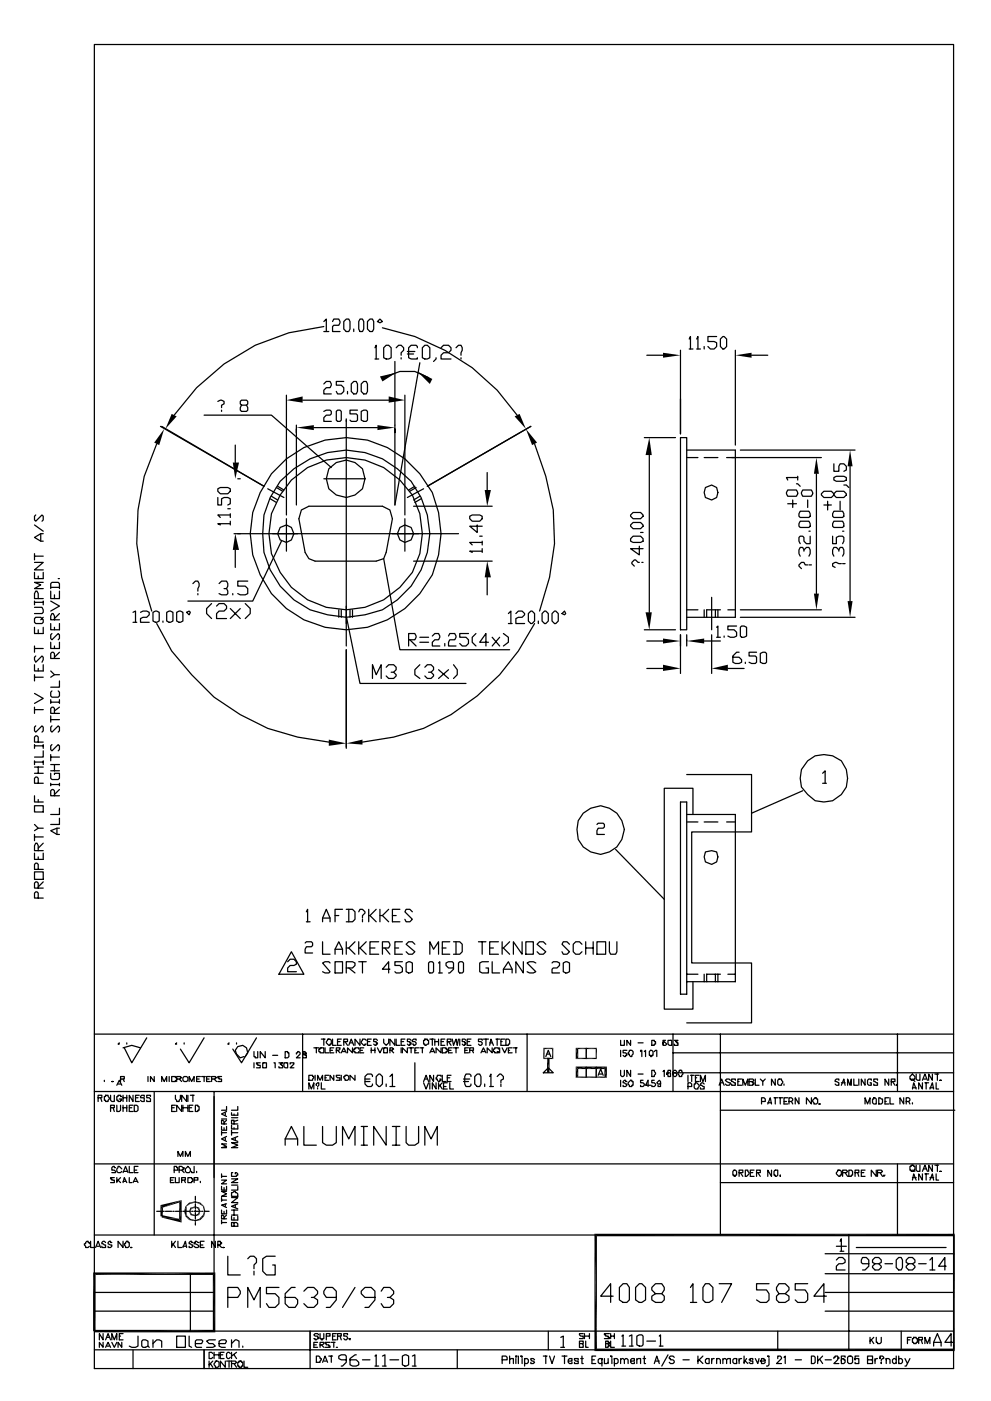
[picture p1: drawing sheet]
<svg xmlns="http://www.w3.org/2000/svg" width="210mm" height="297mm" viewBox="0 0 210 297" stroke-linecap="round" stroke-linejoin="round" font-family="sans-serif">
<g fill="none" stroke="#000" stroke-width=".26">
<path d="M20 9.4h182.3v280.8h-182.3zM68.7 69.2l-7.4 1.4-7.1 2.6-6.7 4-5.8 5-4.7 5.8M68.7 68.2l.5-.6v2.7M68.7 70.3h1.1M70.6 68.2l.2-.6h1.1l.2 .8-.2 .6h-1.1l-.2 .2v1.1h1.5M72.9 68.2l.6-.6h.5l.3 .6v1.6l-.3 .5h-.5l-.6-.5zM75.1 69.8v.5M76.4 67.6h.5l.3 .6v1.6l-.3 .5h-.5l-.3-.5v-1.6zM78 68.2l.5-.6h.5l.3 .6v1.6l-.3 .5h-.5l-.5-.5zM79.6 73.7l.2-.5v2.9M79.6 76.1h.7M80.1 68.2l.5-.6 .5 .6-.5 .2z"/>
<path d="M81.1 69.5a45.3 45.3 0 0 1 28.6 18.5M81.4 73.7l.5-.5h.6l.5 .5v2.1l-.5 .3h-.6l-.5-.3zM81.9 79.8l2.9-1h3.2l2.9 1.3M83.8 76.6v30.5l5.3-30.2M84 73.7l.6-.5h.5l.5 .5v.6l-.5 .5v.5M85.1 75.8v.3M86.4 75.1h1.4M86.4 74.5h1.6M88.5 73.7v-.2l-.2-.3h-1.1l-.5 .5v2.1l.5 .3h1.3v-.3M89.6 73.7l.5-.5h.6l.5 .5v2.1l-.5 .3h-.6l-.5-.3zM92.5 75.8v.3l-.5 .5M93.6 73.7l.5-.5h1.1l.5 .5v.6l-.5 .5h-1.1l-.5 .5v.8h2.1"/>
<path d="M96.7 73.7l.6-.5h.5l.3 .5-.3 1.6M97.8 75.8v.3M137.2 75.3h3.5M144.4 74.3v17.7M146.2 71.9l.3-.6v2.7M146.2 74h.8M147.8 71.9l.3-.6v2.7M147.8 74h.8M149.4 73.5v.5M152 71.3h-1.8v1.1h1.3l.5 .3v.8l-.5 .5h-.8l-.5-.5M152.8 71.9l.6-.6h.2l.6 .6v1.6l-.6 .5h-.2l-.6-.5zM156 74.3v20.1"/>
<path d="M159.5 75.3h3.4M33.2 94.1a44.4 44.4 0 0 0-1 35.5M34 90.4l22 12.7-21.7-12.7M43.3 88h14.3l12.7 11.1M46.2 85.1l.5-.3 .8 .3v.5l-.5 .3v.5M47 87v.2M49.9 94.4v3.7M51.2 85.9l-.2-.3v-.5l.2-.3h1.1l.3 .3v.5l-.3 .3h-1.1l-.2 .5v.6l.2 .2h1.1l.3-.2v-.6l-.3-.5M60.8 83.8v25.4M62.9 90.1v17M64.2 84.8h18.3M66.6 90.7h13.5"/>
<path d="M68.7 87.2l.5-.2h.8l.3 .2v.6l-.3 .2h-.8l-.5 .5v.8h1.6M68.7 81.4l.5-.5h.8l.3 .8-.3 .5h-.8l-.5 .5v.8h1.6M69.8 99.4a4.4 4.4 0 0 1 7.1 0 4 4 0 0 1-3.4 6.1l-2.2-.5-1.5-1.4-.6-2.1zM71.3 87.2l.3-.2h.5l.3 .2v1.9l-.3 .2h-.5l-.3-.2zM72.9 80.9h-1.6v.8h1.1l.5 .5v.8l-.5 .5h-.8l-.3-.5M73.5 88.8v48.2M73.5 89.1v.2M73.7 83v.5M74.5 81.4l.6-.5h.5l.2 .5v1.6l-.2 .5h-.5l-.6-.5zM75.8 87h-1.5v.8h1.3l.2 .2v1.1l-.2 .2h-1.1l-.2-.2M76.6 87.2l.6-.2h.5l.3 .2v1.9l-.3 .2h-.5l-.6-.2zM76.6 81.4l.6-.5h.5l.3 .5v1.6l-.3 .5h-.5l-.6-.5z"/>
<path d="M85.9 83.8v25.4M112.6 90.4l-21.9 12.7M113.4 94.1l2.4 6.9 1.6 7.1 .3 7.2-1.1 7.1-2.1 7.2M136.7 92.8h6.6M137.8 96.5v33.3M144.4 92.8h1.3v40.7h-1.3zM145.7 95.4h10.3v35.5h-10.3M145.7 97h2.4M149.4 97h2.9M154.2 97h20.1M157.1 95.4h24.3M176.9 98.3v1.6h1.1v-1l.2-.6h.8l.6 .6v.8l-.6 .2"/>
<path d="M180.4 98.9v28.5M7.3 119.2h1.9l-1.9 1.6h1.9M7.3 117.4v1.3M7.3 117.9h1.9M7.3 111.3l1.9 1.3M7.6 109.2l-.3 .2v.8l.3 .3 1.3-1.3 .3 .2v.8l-.3 .3M8.6 113.2v1.5M9.2 113.2h-.6l-1.3 .7 1.3 .8h.6M46.2 105.5v1.6h.8v-1.4l.5-.2h.8l.6 .2v1.1l-.6 .3M46.2 103.6l.5-.2h1.6l.6 .2v.6l-.6 .5h-1.6l-.5-.5zM48.3 107.9h.6M48.9 111h-2.7l.5 .3"/>
<path d="M48.9 109.2h-2.7l.5 .5M48.9 108.9v.8M48.9 110.5v.8M49.7 113.2h47.6M49.9 116.6v3.7M50.4 113.2h.6M50.4 101.5h.6M56.8 103.6l3.4 1.9M57.3 105.7l1.3 .8M57.6 100.5a20.2 20.2 0 0 1 24.6-5.6 20.2 20.2 0 0 1 10.8 22.8l-1.3 4.2a20.4 20.4 0 0 1-27.2 9.5 20.8 20.8 0 0 1-10.9-22.7l1.6-4.3zM57.6 105.2l1.3 .8M57.9 113.2h5.2"/>
<path d="M58.6 103.4l1.4 .8M58.9 103.1l1.3 .8M59.4 102a19.6 19.6 0 0 1 14.1-6.6l3.9 .6 3.7 1.3 3.2 2.1 2.9 2.6a18 18 0 0 1-6.1 27.3l-3.7 1.1-3.9 .5-4-.5a17 17 0 0 1-13.8-17.2l.3-4 1.3-3.7zM59.4 111.8l1.4-.5 1 .5 .6 1.4-.6 1.3-1 .5-1.4-.5-.5-1.3zM59.7 114.7l-6.1 12.7h-13.7M60.8 110v6.9M61.8 101.8a16.5 16.5 0 0 1 25.7 3.2 16.2 16.2 0 0 1-10.1 23.8 16.1 16.1 0 0 1-18-7.4 15.3 15.3 0 0 1 0-16.4zM63.9 108.1l1.6-.8h15.6l1.6 .8 .6 1.9-1.4 7.1-.5 1.3-1.6 .6h-12.9l-1.4-.6-.8-1.3-1.3-7.1zM68.7 101.5h8.7M81.4 118.4l3.4 19.4h23.3M83.3 113.2h5.5M84.8 111.8l1.1-.5 1.3 .5 .6 1.4-.6 1.3-1.3 .5-1.1-.5-.5-1.3z"/>
<path d="M85.9 110v6.9M87.8 107.3h16.6M87.8 119h16.6M88 103.1l-1.3 .8M88.3 103.4l-1.3 .8M89.1 105.2l-1.3 .8M89.3 105.7l-1.3 .8M89.9 103.6l-3.5 1.9M99.7 109.4l.5-.2h1.6l.5 .2v.6l-.5 .5h-1.6l-.5-.5zM101.2 111.3v1.6l-1.5-1.3h2.6M101.8 113.7h.5M102.3 116.9h-2.6l.5 .2"/>
<path d="M102.3 115h-2.6l.5 .5M102.3 114.7v.8M102.3 116.3v.8M103.4 100.2v3.7M133.8 114.2l.5-.5h1.6l.5 .5v.5l-.5 .3h-1.6l-.5-.3zM133.8 111.3l.5-.5h1.6l.5 .5v.3l-.5 .5h-1.6l-.5-.5zM133.8 109.2l.5-.5h1.6l.5 .5v.2l-.5 .6h-1.6l-.5-.6zM135.6 115.8v1.9l-1.8-1.4h2.6M135.6 119.2h-.2l-.6-.5h-.2l-.5 .5v.3l.5 .5M135.9 112.9h.5M136.2 119.2h.2M149.7 103.4l1.3-.6 1 .6 .3 1-.3 1.1-1 .5-1.3-.5-.3-1.1z"/>
<path d="M167.1 103.9h1.9l.2 .5-.2 .8h-1.9l-.2-.5zM167.1 106.8h1.9M168.2 106v1.6M169 102.6h.2l.6 .5M169.2 101.2h-2.3l.2 .6M169.2 101v.8M169.8 110.5h1.8l.3 .5v.6l-.3 .2h-1.8l-.3-.2v-.6zM169.8 108.4h1.8l.3 .5v.5l-.3 .3h-1.8l-.3-.3v-.5zM170.3 103.9h1.9l.2 .5-.2 .8h-1.9l-.3-.5zM170.6 116.9l-.3-.8h-.5l-.3 .5v.8l.3 .5M170.6 116.6l.5-.5h.5l.3 .5v.8l-.3 .5M171.4 119.8h-.6l-.2-.6h-.6l-.5 .6v.2l.5 .6"/>
<path d="M171.4 106v1.6M171.6 112.6h.3M171.6 119.8h.6M171.9 113.7v1.6h-.8l-.5-.6v-.8l-.3-.2h-.5l-.3 .2v.8l.3 .6M173.2 100.5v25.4M174.3 104.7l.5-.5h1.6l.5 .5v.3l-.5 .5h-1.6l-.5-.5zM174.8 107.1h1.6M175.6 106.3v1.8M176.7 113.7v1.6h.7v-1.4l.6-.2h.8l.2 .2v.8l-.2 .6M176.9 110.5h1.9l.2 .5v.6l-.2 .2h-1.9l-.2-.2v-.6zM176.9 108.4h1.9l.2 .5v.5l-.2 .3h-1.9l-.2-.3v-.5zM176.9 104.7l.5-.5h1.6l.6 .5v.3l-.6 .5h-1.6l-.5-.5z"/>
<path d="M176.9 101.2l.5-.2h1.6l.6 .2v.6l-.6 .2h-1.6l-.5-.2zM178 116.9v-.3l-.6-.5h-.5l-.2 .5v.8l.2 .5M178 116.6l.2-.5h.6l.2 .5v.8l-.2 .5M178.2 106.3v1.8M178.5 119.5h-.5l-.6-.3-.7 .3v.5l.5 .3M178.8 112.6h.2M178.8 119.5h.5M179 102.8h.6l.5 .6M7.3 133v1.3h1.9v-1.3M7.3 128.8h1.6l.3 .5v.5l-.3 .3h-1.6M7.3 121.4v1.3h1.9v-1.3M7.3 127.4v.8"/>
<path d="M7.3 137v1.3M7.3 137.5h1.9M7.3 127.7h1.9M7.6 139.1l-.3 .2v.6l.3 .5 1.3-1.3 .3 .2v.6l-.3 .5M8.1 126.9v-1l-.3-.6h-.2l-.3 .6v1h1.9M8.1 122.1v.6M8.1 133.5v.8M9.2 130.9l-.3 .2-.3-.2h-1l-.3 .2v.8l.3 .3h1.3l.3-.3v-.5l-.3-.3-.3 .3M9.2 123.5h-1.9l1.3 .5-1.3 .8h1.9M9.2 127.4v.8M10.8 136.2v1.3h1.8v-1.3M10.8 132.2v1.3h1.8v-1.3"/>
<path d="M10.8 127.4l1.8 1.1-1.8 1.1M10.8 125.3v1.6h1.8v-1.6M10.8 124.8v-1.1l.2-.2h1.3l.3 .2v1.1M10.8 124.5h1.8M11 134.3l-.2 .3v.8l.2 .2 1.3-1.3 .3 .3v.8l-.3 .2M11.6 139.6v-1l-.3-.3h-.3l-.2 .3v1h1.8M11.6 131.4v-.8l-.3-.5h-.3l-.2 .5v.8h1.8M11.6 126.1v.8M11.6 133v.5M11.6 137v.5M12.3 122.7h.3M12.6 138.3l-1 1"/>
<path d="M12.6 130.1l-1 1M28.2 129.8l.6-.2v2.3M28.2 131.9h.8M29.8 129.8l.5-.2h.8l.6 .2v.6l-.6 .5h-.8l-.5 .2v.8h1.9M32.5 129.8l.5-.2 .8 .2v1.9l-.6 .2-.7-.2zM33.2 132.2l3.2 5.8 4.3 5.1 4.7 4.7a43.4 43.4 0 0 0 24.4 9.5M34.6 131.7v.2M35.4 129.8l.5-.2 .8 .2v1.9l-.5 .2-.8-.2zM37.5 129.8l.5-.2 .8 .2v1.9l-.5 .2-.8-.2zM39.6 129.8l.5-.2 .3 .2-.3 .6zM40.9 123.7l.6-.5h.5l.2 .5-.2 1.6M42 125.9v.2"/>
<path d="M44.9 128l-1.1 1v1.1l1.1 1M45.9 128.5l.6-.5h1l.6 .5v.5l-.6 .6h-1l-.6 .5v1h2.2M46.5 123.7l.5-.5h1.1l.2 .5v.6l-.2 .5h-.6M48.1 124.8l.2 .5v.6l-.2 .2h-1.1l-.5-.2M48.9 129l2.1 2.1M49.4 125.9v.2M51 129l-2.1 2.1M52 128l1.1 1v1.1l-1.1 1M52.6 123.2h-2.2v1.1h1.6l.6 .5v1.1l-.6 .2h-1l-.6-.2M71.9 129.3v1.6M72.4 129.3v1.6M73.5 130.6l2.9 14.3h22.5"/>
<path d="M73.5 128.5v3.7M73.5 137.8v20.9M74.3 129.3v1.6M74.8 129.3v1.6M86.7 135.6h1.3l.3-.5-.3-.8h-1.3v2.7M87 135.6l1.3 1.4M89.1 135.1h1.8M89.1 136.2h1.8M91.7 134.8l.6-.5h.7l.3 .8-.3 .5h-.7l-.6 .6v.8h1.6M94.4 136.4v.6M95.2 134.8l.2-.5h1.1l.2 .8-.2 .5h-1.1l-.2 .6v.8h1.5M99.4 134.3h-1.9v.8h1.4l.5 .5v.8l-.5 .6h-.8l-.6-.6"/>
<path d="M101 134.3l-.8 .8v1.1l.8 .8M103.4 122.4v3.7M103.6 136.2h-1.8l1.3-1.9v2.7M104.4 135.1l1.6 1.9M106 135.1l-1.6 1.9M106.8 134.3l1.1 .8v1.1l-1.1 .8M107.9 130.1l.5-.5v2.6M107.9 132.2h.8M109.4 130.1l.6-.5h.8l.5 .5v.3l-.5 .5h-.8l-.6 .2v1.1h1.9M112.1 130.1l.5-.5h.3l.5 .5v1.6l-.5 .5h-.3l-.5-.5zM113.4 132.2a46.3 46.3 0 0 1-23.5 22.2l-6.4 1.9-6.6 1M114.2 131.7v.5"/>
<path d="M115.5 129.6h.3l.5 .5v1.6l-.5 .5h-.3l-.5-.5v-1.6zM117.1 130.1l.6-.5h.2l.5 .5v1.6l-.5 .5h-.2l-.6-.5zM119.8 129.6l.2 .5-.2 .3-.6-.3zM136.7 133.5h6.6M137.2 135.9h3.5M144.4 134.6v8.2M145.7 129.3h2.4M145.7 134.6v2.4M149.4 129.3v1.6M149.4 135.9h3.4M151 126.6v6.9M151 134.6v8.2"/>
<path d="M151.8 129.3v1.6M152 133l.3-.3v2.4M152 135.1h.8M152.3 129.3v1.6M152.8 129.3h-2.9v1.6M153.6 134.8v.3M154.4 129.3h1.6M156.3 132.7h-1.9v.8h1.4l.5 .6v.7l-.5 .3h-.8l-.6-.3M156.8 138.3h-.5l-.8 .8v1.3l.5 .3h.8l.5-.3v-.5l-.5-.6h-1.3M157.1 133l.2-.3h.6l.5 .3v1.8l-.5 .3h-.6l-.2-.3zM157.1 130.9h24.3M157.1 129.3h17.2"/>
<path d="M160.5 138.3h-1.6v.8h1.3l.3 .2v1.1l-.3 .3h-.7l-.6-.3M161.3 138.6l.5-.3h.6l.2 .3v1.8l-.2 .3h-.6l-.5-.3zM7.3 147l1.9 1.1-1.9 1M7.3 140.9v1.4h1.9v-1.4M7.3 143.1v1.3M7.3 149.9v1.4M7.3 157.9v.8M7.3 158.1h1.9M7.3 150.5h1.9M7.3 143.6h1.9M7.6 153.9l-.3 .3v.8l.3 .2 1.3-1.3 .3 .3v.8l-.3 .2M8.1 157.3v-1l-.3-.3h-.2l-.3 .3v1h1.9"/>
<path d="M8.1 141.7v.6M9.2 159.2v1.3h-1.9M9.2 157.9v.8M10.8 148.3v.8M10.8 151.8v1.3M10.8 160v1.3M10.8 152.6h1.8M10.8 148.9h1.8M10.8 142.3l.8 .8M11 157.9l-.2 .2v.8l.2 .3 1.3-1.3 .3 .2v.8l-.3 .3M11 153.9l-.2 .3v.8l.2 .2 1.3-1.3 .3 .3v.8l-.3 .2M11 146.5l-.2 .3v.7l.2 .3h1.3l.3-.3v-.7l-.3-.3"/>
<path d="M11.6 151.3v-1.1l-.3-.3h-.3l-.2 .3v1.1h1.8M12.6 144.4v1.3h-1.8M12.6 143.1h-1l-.8 .5M12.6 148.3v.8M12.6 149.9l-1 .8M79 143.8v-2.9l.8 2.2 1.1-2.2v2.9M81.9 141.5l.6-.6h1l.5 .6v.5l-.5 .5h-.5M83.5 142.5l.5 .6v.2l-.5 .5h-1l-.6-.5M89.1 140.9l-1.1 1.1v1.1l1.1 .7M90.1 141.5l.6-.6h.8l.5 .6v.5l-.5 .5h-.6M91.5 142.5l.5 .6v.2l-.5 .5h-.8l-.6-.5M93 142l2.2 1.8"/>
<path d="M95.2 142l-2.2 1.8M96.2 140.9l.8 1.1v1.1l-.8 .7M137.2 141.7h3.5M154.4 141.7h3.5M158.1 140.4v.3M7.3 170.8h1.9v1.4h-1.9zM7.3 168.7v1.3h1.9M7.3 161.3v.8M7.3 176.9v1.3M7.3 177.4h1.9M7.3 174.8l.8 .8M7.3 164h1.9"/>
<path d="M7.3 162.6h1.9M7.3 161.6h1.9M8.1 166.1v-1.1l-.3-.3h-.2l-.3 .3v1.1h1.9M8.1 162.6v1.4M8.1 169.5v.5M9.2 175.6h-1.1l-.8 .5M9.2 161.3v.8M9.2 178.8l-1.1 1M10.8 164v1l.2 .3h1.3l.3-.3v-1h-1v.2M10.8 166.1v.5M10.8 166.3h1.8M10.8 163.4h1.8"/>
<path d="M10.8 162.1h1.8M10.8 160.5h1.8M11.6 168.7v-1l-.3-.3h-.3l-.2 .3v1h1.8M11.6 162.1v1.3M12.1 175.6v1.3M12.6 175.6h-.5l-1.3 .5 1.3 .8h.5M12.6 173.5v1.3h-1.8M12.6 171.4v1.3h-1.8M12.6 167.4l-1 1.1M12.6 166.1v.5M123.7 172.4a4.8 4.8 0 0 1 7.2 0 4.8 4.8 0 0 1 0 7.2 4.9 4.9 0 0 1-5.5 1 4.9 4.9 0 0 1-3-4.7l.3-1.9zM126.6 174.8l.3-.3h1.1l.2 .3v.5l-.2 .3h-1.1l-.3 .5v.8h1.6"/>
<path d="M144.4 170h1.3v40.8h-1.3zM145.7 164.2h13.8v12.2h-12.7v27.8h12.7v12.7h-13.8M145.7 172.7h10.3v35.4h-10.3M145.7 174.3h2.4M147 172.7v-5.6h-6.1v46.9h6.1v-5.9M149.4 174.3h2.9M154.2 174.3h1.8M170.3 167.7l-10.8 4.7M171.4 161.3a5.5 5.5 0 0 1 7.1 0 5.5 5.5 0 0 1 0 7.2l-1.8 1.3-1.9 .2-1.9-.2-1.5-1.3-1.4-1.6-.2-1.9 .2-1.8zM174.5 164l.6-.6v2.7M174.5 166.1h.8M7.3 184.9h1.9v1.5h-1.9z"/>
<path d="M7.3 180.9v1.3h1.9v-1.3M8.1 190.4v-1l-.3-.3h-.2l-.3 .3v1h1.9M8.1 188.3v-1.1l-.3-.2h-.2l-.3 .2v1.1h1.9M8.1 184.3v-1l-.3-.3h-.2l-.3 .3v1h1.9M8.1 180.4v-1.1l-.3-.5h-.2l-.3 .5v1.1h1.9M8.1 181.7v.5M9.2 187l-1.1 1M64.7 199.9l.3-.2h1.1l.2 .2v.6l-.2 .2h-1.1l-.3 .6v.8h1.6M65 193.3l.3-.5v2.6M65 195.4h.8M68.4 195.4v-.8l.8-1.8 .8 1.8v.8M68.4 199.7v2.6h1.6"/>
<path d="M68.4 194.6h1.6M71.1 194.1h.8M72.7 192.8h-1.6v2.6M73.5 192.8h1.3l.5 .5v1.6l-.5 .5h-1.3M73.5 199.7v2.6M74 192.8v2.6M75.3 199.7l-1.3 1.3h-.5M76.1 193.3l.3-.5h.5l.5 .5v.3l-.5 .5v.5M76.1 199.7v2.6M76.9 194.9v.5M77.7 199.7l-1.3 1.3h-.3M78.2 192.8v2.6"/>
<path d="M78.5 194.1l1.3 1.3M79.8 192.8l-1.3 1.3h-.3M80.3 199.7h-1.8v2.6h1.8M80.6 192.8v2.6M81.1 194.1l1.4 1.3M82.5 192.8l-1.4 1.3h-.5M83.3 194.1h.7M84.8 192.8h-1.5v2.6h1.5M85.4 199.7h-1.6v2.6h1.6M87.5 193.3l-.5-.5h-.8l-.3 .5 1.6 1.6-.5 .5h-.8l-.3-.5M95.4 199.7h-1.6v2.6h1.6M96.2 199.7h1.3l.6 .5v1.6l-.6 .5h-1.3"/>
<path d="M96.7 199.7v2.6M101.5 199.7h1.6M102.3 199.7v2.6M105.7 199.7h-1.8v2.6h1.8M106.5 199.7v2.6M108.1 199.7l-1.3 1.3h-.3M110.8 199.7v2.6l-1.9-2.6v2.6M111.6 199.7h1.6v2.6h-1.6zM124.3 199.7v2.6M125.9 199.7v2.6M126.6 199.7h1.9v2.6h-1.9zM129.3 199.7v2.1l.3 .5h1l.3-.5v-2.1"/>
<path d="M130.6 180.1l10.3 10.6M149.7 180.6l1.3-.2 1 .2 .3 1.1-.3 1-1 .6-1.3-.6-.3-1zM20 219.3h182.3M61 203.9l.6-.5h.8l.5 .5v.5l-.5 .3h-.8l-.6 .5v.8h1.9M61.8 201.8l2.7 4.8h-5.3zM64.2 219.3v12.1M70 204.2l-.2-.3h-.8l-.6 .3 1.6 1.8-.2 .3h-.8l-.6-.3M71.1 202.3v-1l.8-1.6 .8 1.6v1M71.1 203.9h1.6v2.4h-1.6zM71.1 201.3h1.6M73.5 205.2h1.3l.5-.5v-.5l-.5-.3h-1.3v2.4M74 201l1.3 1.3"/>
<path d="M74 205.2l1.3 1.1M76.1 203.9h1.6M76.4 201l1.3 1.3M76.9 203.9v2.4M78.5 201h1.1M81.1 201h1.4l.2-.5-.2-.8h-1.4v2.6M81.7 201l1 1.3M82.7 205.5h-1.6l1.4-1.6v2.4M83.8 201h.8M85.4 203.9h-1.6v.8h1l.6 .5v.8l-.6 .3h-.8l-.2-.3M86.2 204.2l.5-.3 .8 .3v1.8l-.5 .3-.8-.3zM88 200.2l-.5-.5h-.8l-.5 .5 1.8 1.6-.5 .5h-.8l-.5-.5"/>
<path d="M90.9 204.2l.3-.3h.5l.3 .3v1.8l-.3 .3h-.5l-.3-.3zM91.2 202.3v-2.6l.8 1.6 1-1.6v2.6M93 204.2l.3-.3v2.4M93 206.3h.8M93.8 201h.8M96.2 205.2h-1l-.6-.5v-.5l.6-.3h.8l.2 .3v1.3l-.8 .8h-.2M97.3 204.2l.2-.3h.6l.2 .3v1.8l-.2 .3h-.6l-.2-.3zM103.6 203.9h-1.3l-.5 .3v1.8l.5 .3h1.3v-1.1h-.5M103.9 201h.8M104.4 203.9v2.4h1.6M106.8 206.3v-.8l1.1-1.6 .8 1.6v.8M106.8 201l1.3 1.3"/>
<path d="M106.8 205.5h1.9M111 203.9v2.4l-1.6-2.4v2.4M111.8 219.3v12.1M113.7 204.2l-.5-.3h-.8l-.6 .3 1.9 1.8-.5 .3h-.8l-.6-.3M115.8 200.2l-.5-.5h-.8l-.6 .5 1.9 1.6-.5 .5h-.8l-.6-.5M117.1 204.2l.3-.3h.8l.5 .3v.5l-.5 .5h-.8l-.3 .3v.8h1.6M119.5 204.2l.5-.3 .8 .3v1.8l-.5 .3-.8-.3zM120.8 200.2l-.5-.5h-.8l-.3 .5 1.6 1.6-.5 .5h-.8l-.3-.5M123.5 200.2l-.6-.5h-.8l-.5 .5v1.6l.5 .5h.8l.6-.5M124.3 201h1.6M142.8 219.3v12.1M145.7 206.6h2.4"/>
<path d="M149.4 206.6v1.5M151.8 206.6v1.5M152.3 206.6v1.5M152.8 219.3v42.5M152.8 206.6h-2.9v1.5M154.4 206.6h1.6M190.4 219.3v12.1M20 231.4h182.3M20.8 232.7h.8v-.5h-.8v1.3M21.3 232.7l.3 .8M22.1 232.5h.3v-.3h.5v.3l.3 .2-.3 .8h-.5v-.2h-.3zM22.1 229v.3"/>
<path d="M23.5 232.2v1.1l.2 .2h.6v-1.3M23.5 234.9h.8v-.6h-.8v1.4M24 229.3h-.3h.3M24 234.9l.3 .8M24.8 230.1l.5-1.1 .5 1.1M24.8 234.3v1.4h.5l.3-.3v-1.1M25 229.8h.6M25.3 221.1l-.3 .3h.3M25.6 228.8h.8v-.6h-.8v1.1M25.8 232.5h-.2v-.3h-.6v.3h-.2v.8h.2v.2h.6v-.2h.2v-.3h-.5M26.1 222.2l1.9-.6 1.8 .6M26.1 232.7h.8"/>
<path d="M26.1 228.8l.3 .5M26.1 234.9h.8M26.1 232.2v1.3M26.1 234.3v1.4M26.9 221.1v.3M26.9 232.2v1.3M26.9 234.3v1.4M27.4 234.9h.6M28.2 232.2v1.3l-.8-1.3v1.3M28.2 234.3h-.8v1.4h.8M28.5 234.3h.5l.3 .3v.8l-.3 .3h-.5zM28.8 232.7h.5"/>
<path d="M29.5 232.2h-.7v1.3h.7M30.6 232.5v-.3h-.5l-.3 .3v.2h.8v.8h-.5l-.3-.2M31.1 220l-3.1 5.3-1.6-3.1M31.4 228.2v1.1M31.9 232.5v-.3h-.8v.5h.6l.2 .3v.5h-.8v-.2M32.7 228.2v1.1l-.8-1.1v1.1M32.7 231.4v30.4M34.3 229.3v-1.1l.5 1.1 .6-1.1v1.1M35.9 228.2v1.1M36.4 234.9h.6M37.2 228.5v-.3h-.8v1.1h.8v-.3M37.2 232.2v.8l.3 .3v.2h.5v-.2l.3-.3v-.8"/>
<path d="M37.2 234.3h-.8v1.4h.8M37.5 228.8h.8v-.3h.2l-.2-.3h-.8v1.1M37.5 221.1l-.3 .3h.3M38 228.8l.5 .5M38.5 234.3v1.4l-1-1.4v1.4M38.8 228.5a.66 .66 0 0 1 1.1 0v.5l-.3 .3h-.5l-.3-.3zM38.8 234.9h1.1M38.8 234.3v1.4M39.1 221.1v.3M39.6 232.2v1.3l-1.1-1.3v1.3M39.9 232.2v1.3M39.9 234.3v1.4"/>
<path d="M40.1 229.3v-1.1l.6 1.1 .5-1.1v1.1M40.1 234.9h.6M40.4 232.2h.8M40.9 234.3h-.8v1.4h.8M40.9 232.2v1.3M41.5 234.3h.5v.3h.2v.8h-.2v.3h-.5zM41.7 228.8h.5M42.5 228.2h-.8v1.1h.8M42.8 228.2h.8M43.3 220l-3.2 5.3-1.8-2.9M43.3 228.2v1.1M43.8 228.8h.6"/>
<path d="M44.6 228.2h-.8v1.1h.8M44.9 228.8h.8v-.3h.2l-.2-.3h-.8v1.1M45.4 231.4v50.8M45.4 228.8l.5 .5M47 228.2h-.8v.3h.3v.3h.5v.5h-.8M47 238.8v.8h1.1v-.8M47 239.9v.8M47 237.2h1.1M47.5 238.3v-.5l-.2-.3h-.3v.8h1.1M47.5 239.1v.5M47.8 235.9v.5M48.1 235.7l-1.1 .5 1.1 .5"/>
<path d="M48.1 234.6v.8h-1.1M48.1 237.5l-.6 .5M48.6 221.1l-.3 .3h.3M49.1 238.6v.8h1.3v-.8M49.1 235.9v.5h1.3v-.5M49.1 239.6v1.1M49.1 237h1.3M49.7 238.3v-.8h-.6v.8h1.3M49.7 236.2v.2M49.7 239.1v.3M50.2 221.1v.3M50.4 234.6v.8h-1.3"/>
<path d="M50.4 237.5l-.7 .3M51.8 224l-.8 .3-.8-.8-.3-.8 .5-.8 1.1-.3 .8 .6 .3 1-.6 .8M53.9 223v1h.3v.3h.5v-1.3M53.9 225.3v1.1M54.4 220l-3.2 5.3-1.8-2.9M55.2 225.3h-.8v.3h.3v.3h.5v.5h-.8M55.7 225.3h.8v1.1h-.8zM56.3 223v1.3l-1.1-1.3v1.3M57.9 223.7h1M58.1 225.3h.3v1.1M59.2 225.3h.8l-.6 .3h.3v.3h.3v.5h-.8v-.3M60.2 225.3h.8v1.1h-.5l-.3-.3z"/>
<path d="M60.5 223h.5v.2h.3v.8l-.3 .3h-.5zM61.6 225.6v-.3h.8v.3l-.8 .8h.8M62.9 223.5v-.3h.2v-.2h.3l.3 .2v.3l-.8 .8h.8M64.5 223l-.3 .2v.3l.8 .2v.6h-.8v-.6l.3-.2h.5v-.3h-.3v-.2zM64.5 238.8v4h2.6M65.5 228h.8v.2h.3l-.3 .8h-.8zM65.5 230.9v-1.3l.6 1.3 .5-1.3v1.3M66.6 222.2h1M66.9 228v1M67.1 229.8v.3v-.3l.3-.2h.2v.5l-.2 .3M67.1 222.2v1M67.4 229v-1l.5 1 .5-1v1"/>
<path d="M67.4 230.6v.3M67.6 222.4h.3v-.2h.8v1h-.8v-.2h-.3zM68.2 229.6v1.3h.8M68.2 220.3h.8M68.4 238.8v3.5l.8 .5h1.4l.7-.5v-3.5M68.7 220.3v1.3M69 222.2v1h.8M69 228.5h.2M69.5 220.3h.5l.3 .3v.8h-.3v.2h-.2l-.6-.5zM69.8 228h-.8v1h.8M70 222.7h.6M70.6 220.3v1.3h.7"/>
<path d="M70.8 228v1l-.8-1v1M70.8 222.2h-.8v1h.8M71.3 222.7h.6l.2-.3v-.2h-.8v1M71.6 220.8h.5M71.6 222.7l.5 .5M72.1 228h-.8v.2l.3 .3h.5v.5h-.8M72.4 220.3h-.8v1.3h.8M72.4 223.2l.5-1 .6 1M72.4 228v1M72.7 223h.5M72.9 228.2h.3v-.2h.5l.3 .2v.6l-.3 .2h-.5zM72.9 220.8h.8v-.5h-.8v1.3"/>
<path d="M73.2 220.8l.5 .8M74 221.6l.5-1.3 .6 1.3M74.3 221.1h.5M74.8 222.2v1l-1.1-1v1M75.3 228v1l-1-1v1M76.1 222.4v-.2h-.8v.2h-.2v.6h.2v.2h.8v-.2M76.4 220.3v1.3l-1.1-1.3v1.3M76.4 222.7h.5M76.6 238.8h1.4M77.2 222.2h-.8v1h.8M77.2 238.8v4M77.4 228.8h1.1"/>
<path d="M77.4 229.3h1.1M77.7 220.6l-.3-.3h-.5v.3l-.3 .2v.3l.6 .5h.2v-.2h.3M78 220.8h.5M78.8 220.3h-.8v1.3h.8M78.8 222.7h.8M78.8 222.2v1M79 228.2v-.2l-.2-.3h-.8l-.6 .5v1.6l.6 .6h.8l.2-.3v-.3M79.6 222.2v1M79.8 228.2l.5-.5h.3l.5 .5v1.6l-.5 .6h-.3l-.5-.6zM80.1 220.6l-.3-.3h-.5v.5h.5v.3h.3v.3h-.3v.2h-.2l-.3-.2M80.1 222.2l.5 1 .5-1M81.4 220.3v.8l.5 .5 .6-.5v-.8"/>
<path d="M81.4 222.2h.8v1h-.8zM81.9 238.8v4l-2.6-4v4M81.9 229.8v.6M82.7 222.7h.6v-.3h.2l-.2-.2h-.6v1M82.7 228.2l.6-.5v2.7M82.7 230.4h1.1M83 222.7l.5 .5M83.3 238.8h1.5M83.8 220.3v1.3l-1.1-1.3v1.3M84 220.3v1.3h.8M84 238.8v4M85.1 220.8h.5"/>
<path d="M85.1 222.2v1M85.9 220.3h-.8v1.3h.8M86.2 238.8v3.5l.5 .5h1.3l.8-.5v-3.5M86.4 222.2v1l-1-1v1M86.7 222.2h1.1M87.2 220.6l-.2-.3h-.6v.5h.6v.3h.2v.3h-.2v.2h-.3l-.3-.2M87.2 222.2v1M88 225.3v6.1M88 222.7h.3M88.3 220.6v-.3h-.5l-.3 .3v.2h.5l.3 .3v.3l-.3 .2h-.2v-.2h-.3M88.8 222.2h-.8v1h.8M89.1 222.2h.8"/>
<path d="M89.6 222.2v1M89.9 229.3l.5-1.3 .5 1.3M89.9 229.6l.5 1.3 .5-1.3M89.9 220.6h.2v-.3h.6v.3h.2v.8l-.8 .2v-.2h-.2zM90.1 228.8h.6M91.2 223.2l.5-1 .6 1M91.2 229.6v1.3M91.2 220.3h.8M91.5 223h.5M91.7 220.3v1.3M92 228v1.3l-.8-1.3v1.3M92.3 220.8h.7"/>
<path d="M92.3 220.3v1.3M92.5 229.6v1.3l-.8-1.3v1.3M93 220.3v1.3M93 229.6v1.3M93.3 230.1l.5 .8M93.6 228.2v-.2h-.8v.2l-.3 .3v.3h.3v.2l.2 .3h.3v-.3h.3v-.2h-.3M93.6 222.2v1l-1.1-1v1M93.6 220.8h.5M93.8 228v1.3h.8M93.8 222.2h.8v.2h.3v.6h-.3v.2h-.8zM93.8 229.6l-.8 .8M94.1 230.4h.5"/>
<path d="M94.4 220.3h-.8v1.3h.8M94.9 229.6h-.8v1.3h.8M94.9 220.8h.8v-.5h-.8v1.3M94.9 228.5h.5M95.2 220.8l.5 .8M95.2 222.7h.5M95.4 229.6v1.3h.8M95.7 228h-.8v1.3h.8M96 220.3l.2 1.3 .5-1.3 .3 1.3 .3-1.3M96 222.2h-.8v1h.8M96.2 222.2h1.1M96.7 222.2v1"/>
<path d="M97.5 220.3v1.3M98.3 228.8h1.4M98.3 229.3h1.1M98.6 222.7h.5M98.9 220.6l-.3-.3h-.5v.5h.5v.3h.3v.3h-.3v.2h-.3l-.2-.2M99.1 220.8h.6M99.4 222.2h-.8v1h.8M99.7 222.7h.8v-.5h-.8v1M99.9 220.3h-.8v1.3h.8M99.9 228.2v-.2l-.2-.3h-.8l-.3 .5v1.6l.3 .6h.8l.2-.3v-.3M100.2 222.7l.3 .5M100.7 228.2l.5-.5h.6l.2 .5v1.6l-.2 .6h-.6l-.5-.6z"/>
<path d="M102 223.2l.6-1 .5 1M102.3 220.6v-.3h-.8v.5h.5l.3 .3v.3l-.3 .2h-.2l-.3-.2M102.3 223h.5M102.6 220.3h1M102.8 229.8v.6M103.1 220.3v1.3M103.9 221.6l.3-1.3 .5 1.3M103.9 228.2l.3-.5v2.7M103.9 230.4h.8M103.9 221.1h.5M104.4 222.2v1l-1-1v1M105.2 220.3h.8"/>
<path d="M105.5 228.2l.5-.5h.3l.5 .5v.6l-.5 .2v.6M105.5 220.3v1.3M105.7 222.4v-.2h-.7v.2h-.3v.6h.3v.2h.7v-.2h-.2M106 222.2v1M106.3 220.8h.2M106.3 229.8v.6M106.5 222.2l.6 1 .5-1M107.1 220.3h-.8v1.3h.8M107.3 220.3h.6l.2 .3v.8h-.2v.2h-.6zM107.9 222.7h.2M108.7 222.2h-.8v1h.8M108.9 222.2h.8"/>
<path d="M109.4 222.2v1M115.3 224.4h2.1M115.3 222.3h2.1M115.4 222.2v2.3M115.8 224l.5-1.3 .6 1.3M116.1 223.5h.5M116.3 226.4l1.1 1.1h-2.1zM117.3 222.2v2.3M122.1 224.4h4.5M122.1 222.3h4.5M122.1 228.4h6.7M124.4 222.2v2.3"/>
<path d="M124.4 226.1v2.4M126.5 222.2v2.3M126.5 226.1v2.4M126.9 228l.5-1.3 .6 1.3M127.2 227.7h.5M131.7 220.6v1h.8v-1M131.7 226.9v1.1l.2 .2h.3l.3-.2v-1.1M131.7 222.7v1.3M131.7 229v1.4M133 222.7h-.8v.5h.5l.3 .3v.2h-.3v.3h-.2l-.3-.3M133 229.3h-.3v-.3h-.2l-.3 .3v.3l.8 .2v.3l-.3 .3h-.5v-.3M133.3 229.6l.5-.6h.3v.3h.2v.8h-.2v.3h-.6z"/>
<path d="M133.5 222.7h.6l.2 .3v.5l-.2 .2v.3h-.3l-.3-.3v-.2h-.2zM133.8 220.6v1l-.8-1v1M133.8 226.9v1.3l-.8-1.3v1.3M135.4 227.7h1M135.4 221.1h1M135.9 223v-.3h.3v1.3M136.4 229h-.5v.6h.5l.3 .2v.3l-.3 .3h-.5v-.3M136.7 223l.3-.3v1.3M137.8 223l.2-.3h.3l.3 .3v.7h-.3v.3h-.3v-.3h-.2zM138 230.1h-1l.5-1.1v1.4M138.3 220.6h.5v.2h.3v.6h-.3v.2h-.5zM138.3 226.9h.5v.3l.3 .3-.3 .7h-.5z"/>
<path d="M138.8 223l.3-.3h.2v1.3M138.8 229h-.5v.6h.5l.3 .2v.3l-.3 .3h-.5v-.3M140.1 229.6v.2h-.5l-.3-.2 .6-.6 .2 .3v1.1h-.5v-.3M140.7 227.2l.2-.3v1.3M141.2 220.6h-.5v1h.5l.3-.2-.6-.6-.2 .3v.3M141.7 220.6h.8v1h-.5l-.3-.2zM142.3 227.2v-.3h-.6v.3l-.2 .3 .2 .7h.6v-.7h-.6v.2h-.2M142.8 227.5h59.5M142.8 223.2h59.5M143.1 220.6h.7l-.5 .2h.3v.3h.2v.5h-.7v-.2M143.6 227.2l-.3-.3h-.2l-.3 .3v.8l.3 .2h.2l.3-.2v-.3l-.3-.2h-.2l-.3 .2M144.1 226.9h.5v.3l.3 .3-.3 .7h-.5v-.2l-.3-.3z"/>
<path d="M146 230.4h.8v-.6l-.3-.2h-.5v1.3M146 228v1.3M146.5 228h.8M146.8 228v1.3M147.5 229.6h.3l.5 .5-.2 .8h-.6l-.2-.3v-.8h.2zM147.5 228.5h.3M148.3 228h-.8v1.3h.8M148.6 229.3v-1.3l.5 1.3 .6-1.3v1.3M149.4 229.8l-.3-.2h-.2l-.3 .2v.3l.8 .3v.5h-.8v-.3M152.6 230.1l.5-1.3 .5 1.3M152.8 229.6h.6M152.8 235.4h49.8"/>
<path d="M155 229l-.3-.2h-.5l-.3 .2 .8 .6h.3v.2l-.3 .3h-.5l-.3-.3M156 229v-.2h-.8v.5l.8 .3v.5h-.8v-.3M156.5 229.3h.3M157.3 228.8h-.8v1.3h.8M157.6 230.1v-1.3l.5 1.3 .6-1.3v1.3M158.9 229.3h.8l.3-.3-.3-.2h-.8v1.3h.8v-.3h.3v-.2h-.3l-.2-.3M160.2 228.8v1.3h.8M161.3 228.8l.5 .5 .6-.5M161.6 233.5h.8v-.5l-.3-.3h-.5v1.4M161.8 229.3v.8M162.9 234.1l.5-1.4 .3 1.4M162.9 233.8h.8"/>
<path d="M164.2 232.7h.8M164.5 228.8v1.3l-.8-1.3v1.3M164.5 232.7v1.4M165 229l.3-.2h.5v.2l.3 .3-.3 .8h-.5l-.3-.3zM165.3 232.7h.8M165.5 232.7v1.4M166.3 233.5h.6M166.3 229.8v.3M167.1 232.7h-.8v1.4h.8M167.4 233.5h.5l.3-.2v-.3l-.3-.3h-.5v1.4M167.9 233.5l.3 .6M169.5 232.7v1.4l-.8-1.4v1.4"/>
<path d="M172.2 232.7v1.4l-1.1-1.4v1.4M172.4 233.3l.5-.6h.3v.3h.3v.8l-.3 .3h-.5zM174 234.1h-.3h.3M178 229v-.2h-.6l-.2 .2v.3l.8 .3v.5h-.6l-.2-.3M178.5 230.1l.5-1.3 .3 1.3M178.5 229.6h.8M179.8 230.1v-1.3l.6 1.3 .2-1.3v1.3M181.2 228.8v1.3h.7M182.2 228.8v1.3M183.5 234.1v-1.4l.6 1.4 .5-1.4v1.4M183.5 228.8v1.3l-.8-1.3v1.3M184.9 229v-.2h-.6l-.2 .2v.8l.2 .3h.6v-.5h-.3"/>
<path d="M185.1 233h.3v-.3h.2l.3 .3v1.1h-.5l-.3-.3zM186.2 229v-.2h-.8v.5l.8 .3v.5h-.8v-.3M186.4 232.7l.8 .3v.8l-.2 .3h-.6zM187.8 233.5h.2M188.6 232.7h-.8v1.4h.8M188.6 228.8v1.3l-.8-1.3v1.3M188.8 232.7v1.4h.8M189.1 229.3h.8v-.5h-.8v1.3M189.4 229.3l.5 .8M190.4 229.8l-.3 .3h.3M191.7 232.7v1.4l-.8-1.4v1.4M192.3 233.5h.5l.3-.2v-.3l-.3-.3h-.5v1.4"/>
<path d="M192.8 233.5l.3 .6M193.1 228.2l.5-.5 .5 .5v.6h-.2v.2h-.6v-.2h-.2zM193.6 230.9l.3-1.3 .5 1.3M193.6 233.8v.3M193.6 228.8l.5 .5M193.6 230.6h.8M194.4 227.7v1.1l.2 .2h.6v-1.3M195.7 229l.5-1.3 .6 1.3M195.7 229.6v1.3l-.8-1.3v1.3M196 228.8h.5M196.2 229.6h.8M196.5 229.6v1.3"/>
<path d="M197.3 230.9l.5-1.3 .3 1.3M197.3 230.6h.8M197.8 227.7v1.3l-.8-1.3v1.3M198.3 227.7h.8M198.6 229.6v1.3h.5M198.9 227.7v1.3M199.7 229h-.3h.3M20 246.8h182.3M24.3 249.7h-.8v.2h.2v.3h.6v.5h-.8M24.5 247.6h-.2v-.3h-.3l-.3 .3v.5h.6l.2 .3v.2h-.8M24.8 249.7v1M25 250.2l.6 .5"/>
<path d="M25.6 249.7l-.8 .8M25.8 247.8l-.5-.5h-.3v.3l-.2 .2v.6l.2 .2h.6l.2-.2M26.1 248.6l.5-1.3 .6 1.3M26.1 250.7l.3-1 .5 1M26.1 250.5h.5M26.4 248.4h.5M27.4 247.3v1.3h.8M27.4 249.7v1h.6M28.2 250.7l.6-1 .5 1M28.5 248.1h.5M28.5 250.5h.5M29.3 247.3h-.8v1.3h.8"/>
<path d="M33.2 256.8h1.1M34.6 256.8h.2M35.1 256.8h1.3M36.2 250.2h.5M36.7 256.8h.3M37 248.1h.7v-.5h-.2v-.3h-.5v1.3M37 249.7h-.8v1h.8M37.2 249.7v1h.8v-1M37.2 256.8h1.3M37.7 245.2v-1.1l.6 1.1 .5-1.1v1.1M38 248.1h.8v-.3h.3v-.2h-.3l-.3-.3h-.5v1.3M38.5 250.2h.8v-.5h-.8v1"/>
<path d="M38.5 248.1l.6 .5M38.8 256.8h1.6M39.1 250.2l.2 .5M39.3 245.2v-1.1l.6 1.1 .5-1.1v1.1M39.3 247.8l.6-.5 .5 .5v.6l-.3 .2h-.5l-.3-.2zM39.9 249.7h.8v.2h.2v.6h-.2v.2h-.8zM40.7 256.8h.2M41.2 247.3v1.3h-.5v-.2M41.2 250.2h.8v-.5h-.8v1M41.2 256.8h1.3M41.5 253.6v.8M41.5 254.7v.3"/>
<path d="M41.5 255.2v1.1M41.5 256.6v.2M41.5 257.1v1.3M41.5 258.7v.2M41.5 259.2v.5M41.7 248.4v.2M42.5 250.5v.2M42.8 256.8h.2M43.3 256.8h1.1M47 256.6v.8h1.1v-.8M47 251.5v.8h1.1v-.8M47 250.2h1.1l-1.1 .8h1.1"/>
<path d="M47 240.2h1.1M47 248.9v.8M47 253.9v.8M47 258.7v.8M47 259.2h1.1M47 254.4h1.1M47 249.4h1.1M47.5 258.4v-.5l-.2-.3h-.3v.8h1.1M47.5 251.8v.5M47.5 256.8v.6M47.8 241.2v.5M47.8 255.2v.6"/>
<path d="M48.1 242.5h-1.1l1.1 .6-1.1 .2h1.1M48.1 240.9l-1.1 .6 1.1 .5M48.1 255.2l-1.1 .3 1.1 .5M48.1 252.6h-1.1l1.1 .5-1.1 .5h1.1M48.1 257.6l-.6 .5M49.1 257.9v.8h1.3v-.8M49.1 253.9h1.3l-1.3 1.1h1.3M49.1 252.9l.8-.3v.3h.3l.2 .2v.5h-1.3zM49.1 249.9h1.3l-1.3 .8h1.3M49.1 240.2h1.3M49.1 257.6h1.3M49.1 256.6h1.3"/>
<path d="M49.1 251.3h1.3M49.4 248.6h-.3v.8h1.1v-.3h.2v-.2l-.2-.3h-.3v.3M49.7 259.5v-.3h.5l.2 .3v.5h-1.3v-.8h.6v.8M49.7 256.6v1M49.7 258.1v.6M49.9 241.2v.5M49.9 255.5v.5M50.4 242.3h-1.3l1.3 .5-1.3 .5h1.3M50.4 240.9l-1.3 .6 1.3 .5M50.4 255.2l-1.3 .6 1.3 .5M50.4 251.5v.8h-1.3M60.5 242.8v-1.3l1.3-2.7 1.3 2.7v1.3"/>
<path d="M60.5 241.5h2.6M72.7 242.8v-4l1.3 2.7 1.3-2.7v4M76.6 242.8h1.4M83.3 242.8h1.5M90.1 242.8v-4l1.4 2.7 1.3-2.7v4M152.8 250.7h49.5M155.5 248.4l.3-.3h.2l.3 .3v.7h-.3v.3h-.2v-.3h-.3zM156.8 248.6h.8v-.5h-.8v1.3M157.1 248.6l.5 .8M158.1 248.1h.6v.3l.2 .2v.3l-.5 .5h-.3zM159.2 248.6h.5M160 248.1h-.8v1.3h.8"/>
<path d="M160.5 248.6h.8v-.5h-.8v1.3M160.8 248.6l.5 .8M163.7 248.1v1.3l-.8-1.3v1.3M164.2 248.4l.3-.3h.5v1l-.3 .3h-.2v-.3h-.3zM165.5 249.1v.3v-.3M177.7 248.1h.5l.3 .3v.7h-.3v.3h-.2l-.6-.5zM178.8 248.6h.8l.2-.2-.2-.3h-.8v1.3M179.3 248.6l.5 .8M180.1 248.1h.5l.3 .3v.7h-.3v.3h-.5zM181.4 248.6h.8v-.5h-.8v1.3M181.9 248.6l.3 .8M182.7 248.6h.6"/>
<path d="M183.5 248.1h-.8v1.3h.8M185.9 248.1v1.3l-1-1.3v1.3M186.2 248.6h.8l.2-.2-.2-.3h-.8v1.3M186.7 248.6l.5 .8M187.5 249.1v.3l.3-.3M190.4 246.8v15M193.1 247.3h.2v-.3h.6v.3h.2v.8h-.2v.3h-.6v-.3h-.2zM193.6 250.2l.3-1.3 .5 1.3M193.6 248.1l.5 .3M193.6 249.7h.8M194.4 247v1.1l.2 .3h.6v-1.4M195.7 248.4l.5-1.4 .6 1.4"/>
<path d="M195.7 248.9v1.3l-.8-1.3v1.3M196 247.8h.5M196.2 248.9h.8M196.5 248.9v1.3M197.3 250.2l.5-1.3 .3 1.3M197.3 249.7h.8M197.8 247v1.4l-.8-1.4v1.4M198.3 247h.8M198.6 248.9v1.3h.5M198.9 247v1.4M199.7 248.4h-.3h.3M19 263.7v-.3h-.3v-.2h-.3l-.2 .2v.3h-.3l.3 .8h.5l.3-.3"/>
<path d="M19.2 263.2v1.3h.8M20 261.8h182.3M20 274h25.4M20 278h25.4M20.3 264.5l.5-1.3 .5 1.3M20.5 264.2h.6M22.4 263.4l-.3-.2h-.2l-.3 .2v.3l.8 .3v.5h-.8v-.3M23.7 263.4h-.2v-.2h-.3l-.3 .2v.3l.8 .3v.2l-.2 .3h-.6v-.3M26.1 263.2v1.3l-1.1-1.3v1.3M26.9 263.2h.3v.2h.2v.8l-.2 .3h-.6v-.3l-.2-.2v-.3h.2v-.3zM28 264.5h-.3h.3M36.4 263.2v1.3"/>
<path d="M36.7 263.7l.5 .8M37.2 263.2l-.8 1M37.7 263.2v1.3h.8M38.8 264.5l.5-1.3 .3 1.3M38.8 264.2h.8M40.4 270.1v12.1M40.9 263.4h-.2v-.2h-.3l-.3 .2v.3l.8 .3v.2l-.2 .3h-.6v-.3M42.2 263.4h-.2l-.3-.2h-.2v.2h-.3v.3l.8 .3 .2 .2-.2 .3h-.5l-.3-.3M42.5 264h.5M43.3 263.2h-.8v1.3h.8M45.7 263.2v1.3l-.8-1.3v1.3M46.2 264h.5v-.3h.3v-.3h-.3v-.2h-.5v1.3"/>
<path d="M46.5 264l.5 .5M47.5 264.5h-.2h.2M48.3 266.3v4h2.7M48.3 275.1h2.1l.6-.8v-.5l-.6-.8h-2.1v4.2M52.6 266.9l.5-.6h.8l.5 .6v.8l-.5 .5v.8M52.6 277.2v-4.2l1.3 2.6 1.3-2.6v4.2M53.9 269.5v.8M58.4 266.3h-1.9l-.8 .6v2.6l.8 .8h1.9v-2.1h-.5M59.2 273h-2.7v1.3h1.9l.8 .8v1.3l-.8 .8h-1.3l-.6-.8M62.6 273h-.8l-1.3 1.3v2.1l.8 .8h1.3l.5-.8v-.8l-.5-.5h-2.1M64.5 273.8l.8-.8h1.3l.8 .8v.5l-.8 .8h-.5M66.6 275.1l.8 .5v.8l-.8 .8h-1.3l-.8-.8"/>
<path d="M71.3 275.1h-2.1l-.5-.8v-.5l.5-.8h1.4l.7 .8v1.8l-1.3 1.6h-.8M75.3 273l-2.6 4.2M79.6 275.1h-2.2l-.8-.8v-.5l.8-.8h1.4l.8 .8v1.8l-1.4 1.6h-.8M80.9 273.8l.5-.8h1.3l.8 .8v.5l-.8 .8h-.5M82.7 275.1l.8 .5v.8l-.8 .8h-1.3l-.5-.8M130.1 274.8h-2.7l2.2-2.6v3.9M131.4 273l.8-.8h.8l.5 .8v2.6l-.5 .5h-.8l-.8-.5zM134.8 273l.8-.8h.6l.8 .8v2.6l-.8 .5h-.6l-.8-.5zM139.1 274.3l-.8-.8v-.5l.8-.8h1.3l.5 .8v.5l-.5 .8h-1.3l-.8 .5v.8l.8 .5h1.3l.5-.5v-.8l-.5-.5M146.5 273l.5-.8v3.9M146.5 276.1h1.3M149.7 272.2h.8l.8 .8v2.6l-.8 .5h-.8l-.6-.5v-2.6z"/>
<path d="M152.6 272.2h2.6l-2.1 3.9M163.2 272.2h-2.7v1.3h2.1l.6 .8v1.3l-.6 .5h-1.3l-.8-.5M165.3 274.3l-.6-.8v-.5l.6-.8h1.3l.8 .8v.5l-.8 .8h-1.3l-.6 .5v.8l.6 .5h1.3l.8-.5v-.8l-.8-.5M171.4 272.2h-2.7v1.3h2.1l.6 .8v1.3l-.6 .5h-1.6l-.5-.5M175.1 274h27.2M175.1 278h27.2M175.1 265.8h27.2M175.1 270.1h27.2M175.3 274.8h-2.6l2.1-2.6v3.9M177.4 267.1l.6-.5h.8l.5 .5v.6l-.5 .2h-.8l-.6 .6v.8h1.9M177.4 264.2h2.2M178.2 263.2l.3-.6v2.7"/>
<path d="M178.2 265.3h.8M180.1 261.8v24.4M181.7 264.5h19M184.3 267.9h-1.3l-.3-.2v-.6l.3-.5h.8l.5 .5v1.4l-.8 .8h-.5M185.6 267.9l-.5-.2v-.6l.5-.5h.8l.6 .5v.6l-.6 .2h-.8l-.5 .6v.2l.5 .6h.8l.6-.6v-.2l-.6-.6M187.8 267.9h1.6M190.1 267.1l.6-.5h.5l.3 .5v1.6l-.3 .6h-.5l-.6-.6zM192.8 267.9l-.5-.2v-.6l.5-.5h.8l.5 .5v.6l-.5 .2h-.8l-.5 .6v.2l.5 .6h.8l.5-.6v-.2l-.5-.6M194.9 267.9h1.6M197.3 267.1l.5-.5v2.7M197.3 269.3h1M200.7 268.5h-1.6l1.4-1.9v2.7"/>
<path d="M202.5 261.6v24.9M20 282.2h182.3M20 286.2h182.3M21.9 282.8v1.3l-.8-1.3v1.3M21.9 284.6v1.1l-.8-1.1v1.1M22.4 284.1l.5-1.3 .6 1.3M22.4 285.7l.5-1.1 .6 1.1M22.7 283.5h.5M22.7 285.4h.5M23.7 284.1v-1.3l.6 1.3 .5-1.3v1.3M23.7 284.6l.6 1.1 .5-1.1M25.3 283.3h.3"/>
<path d="M25.8 284.6v1.1l-.8-1.1v1.1M26.1 282.8h-.8v1.3h.8M28.2 286.2v4M29.3 283.3v2.1l-.5 .3h-.8l-.6-.3M30.3 284.1h.6l.5 .2v1.1l-.5 .3h-.6l-.2-.3v-1.1zM31.4 285.4l.3 .3M32.5 284.9l.7-.8h.6l.5 .2v1.4M32.5 284.1v1.6M37.5 283.3h1.8v2.4h-1.8zM40.1 283.3v2.1l.6 .3M41.5 284.9h1.3l.2-.6-.2-.2h-1.1l-.2 .2v1.1l.2 .3h1.1M43.3 286.2v4"/>
<path d="M44.4 288.6v1.3M44.6 289.1l.6 .8M45.2 287l-.3-.3h-.5v1.3h.5l.3-.2M45.2 288.6l-.8 .8M45.4 286.7v1.3M45.4 287.2h1.1M45.7 288.6h.5l.3 .2v.8l-.3 .3h-.5v-.3l-.3-.2zM45.7 284.1h-1.3l-.6 .2 .6 .6h.8l.5 .5-.5 .3h-1.4M46.5 284.9h1.3l.3-.6-.3-.2h-.8l-.5 .2v1.1l.5 .3h.8M46.5 286.7v1.3M46.7 287.2h.6M47.5 286.7h-.8v1.3h.8"/>
<path d="M47.8 288.6v1.3l-1.1-1.3v1.3M48.1 288.6h1v1.3M48.6 288.6v1.3M48.9 287l-.3-.3h-.3l-.2 .3v.8l.2 .2h.3l.3-.2M49.1 288.6h.8l.3 .2-.3 .3h-.8M49.1 284.9l.8-.8h.3l.5 .2v1.4M49.1 284.1v1.6M49.1 286.7v1.3M49.7 287.2l.5 .8M49.7 289.1l.5 .8M50.2 286.7l-1.1 .8M50.4 288.8h.3v-.2h.5v.2h.3v.8h-.3v.3h-.5v-.3h-.3z"/>
<path d="M51.5 285.4v.3M51.8 288.6v1.3h.8M65.8 282.2v8M66.6 285.1h.5M67.1 287.5h.5l.3 .3v.2h.3l-.3 .8h-.8zM67.4 284.6h-.8v1.1h.8M67.6 283l-.2-.2h-.5l-.3 .2 .3 .3h.5v.2h.2v.3h-.2l-.3 .3h-.2v-.3h-.3M67.9 282.8v1h.3v.3h.2v-.3h.3v-1M67.9 285.1h.5l.3-.2v-.3h-.8v1.1M68.2 285.1l.5 .6M68.4 288.8l.6-1.3 .5 1.3M68.7 288.6h.5"/>
<path d="M69.2 283.3h.8v-.5h-.8v1.3M69.8 287.5h.8M70 284.6h-1v.3h.2v.2h.6v.3h.2v.3h-1M70.3 287.5v1.3M70.3 284.6h.8M70.6 283.3h.5M70.8 284.6v1.1M71.3 282.8h-.7v1.3h.7M71.3 285.7h.3M71.6 283.3h.8v-.5h-.8v1.3M72.1 283.3l.3 .8M73.5 288.3h-1.1l-.5-.3v-.5l.5-.3h.8l.3 .3v1.3l-.8 .8h-.3"/>
<path d="M73.7 283v-.2h-.8v.5h.6l.2 .2v.3l-.2 .3h-.3l-.3-.3M74 283.8h.3v.3zM75.6 287.2h-.3l-1 .8v1.4l.5 .2h.8l.5-.2v-.6l-.5-.5h-1.3M76.9 288.3h1.6M79.6 287.5l.2-.3v2.4M79.6 289.6h.7M81.1 287.5l.6-.3v2.4M81.1 289.6h.8M82.7 288.3h1.9M85.4 287.5l.5-.3 .8 .3v1.9l-.5 .2-.8-.2zM87.5 287.5l.5-.3v2.4M87.5 289.6h.8"/>
<path d="M97 286.2v4M106.5 288.3h1.1v-.5l-.3-.3h-.8v1.6M108.1 288.3l.3-.3h.5v1.1M108.1 287.5v1.6M109.4 287.5h.3l-.3 .3zM109.4 288v1.1M110 287.5v1.6M110.5 287.5h.3v.3zM110.8 288v1.1M111.3 288.3v-.3v1.6M111.3 288h.5l.3 .3v.5l-.3 .3h-.5v-.3M113.4 288.3l-.2-.3h-.6v.3l.3 .3h.3l.2 .2-.2 .3h-.6v-.3"/>
<path d="M115.3 287.5h.8M115.8 287.5v1.6M116.3 282.2v4M116.6 287.5l.5 1.6 .6-1.6M119 283.5l.5-.2v2.4M119 285.7h.8M119.2 287.5h1.1M119.8 287.5v1.6M120.6 288.6h.8v-.6h-.6l-.2 .3v.5l.2 .3h.6v-.3M122.7 288.3v-.3h-.8v.3l.2 .3h.6v.5h-.8v-.3M122.9 284.9h.8v-.6h-.8v1.4h.8v-.6l-.2-.2M123.2 288h.5"/>
<path d="M123.5 287.5v1.6h.2M123.7 282.8h-.8v.2l.3 .3h.5v.5h-.8M124 283.3h1.1M124 282.8v1M124.3 284.3v1.4h.5M125.1 282.8v1M125.6 288.3h.5M126.4 287.5h-.8v1.6h.8M126.4 282.2v4M127.7 288.3v-.3v1.6M127.7 288h-.5l-.3 .3v.5l.3 .3h.5v-.3M128.2 288v1.1h.6l.2-.3"/>
<path d="M128.5 284.9h.8v-.3h-.3v-.3h-.5v1.4h.5v-.3h.3v-.3h-.3v-.2M129 288v1.1M129.3 282.8h-1.1v.2h.3v.3h.5v.2h.3v.3h-1.1M129.6 284.3v1.4h.8M129.6 287.5h.2v.3zM129.6 283.3h.8M129.6 282.8v1M129.8 288v1.1M130.4 288.3v-.3v1.6M130.4 288h.5l.2 .3v.5l-.2 .3h-.5v-.3M130.4 282.8v1M131.7 288.3l.2-.3h.3l.3 .3v.8"/>
<path d="M131.7 288v1.1M131.9 283.3l.3-.3v2.4M131.9 285.4h.8M132.5 288.3l.2-.3h.3l.3 .3v.8M133.5 283.3l.6-.3v2.4M133.5 285.4h.8M133.8 288.6h.8v-.6h-.5l-.3 .3v.5l.3 .3h.5v-.3M135.1 288.3l.3-.3h.5v1.1M135.1 283.3l.5-.3h.6l.2 .3v1.8l-.2 .3h-.6l-.5-.3zM135.1 288v1.1M136.4 288h.6M136.7 287.5v1.6h.3"/>
<path d="M137.2 284.3h1.9M138.8 289.1l.5-1.6 .6 1.6M139.1 288.6h.8M139.9 283.3l.2-.3v2.4M139.9 285.4h.8M141.7 287.2l-1.3 2.4M143.1 287.8l-.3-.3h-.5l-.3 .3v.2h.3v.3h.5l.3 .3v.2l-.3 .3h-.5l-.3-.3M144.9 288.3h1.3M148.1 287.5v1.6M148.3 288.3l.8 .8M149.1 287.5l-1 1.1M149.7 288.3l.2-.3h.6v1.1h-.6l-.2-.3z"/>
<path d="M151 288v1.1M151.5 288h-.2l-.3 .3v.3M152 288.3v-.3v1.1M152 288h.6l.2 .3v.8M153.4 288.3l.2-.3h.3l.3 .3v.8M153.4 288v1.1M154.2 288.3l.2-.3h.6v1.1M156.3 288.3v-.3v1.1M156.3 288h-.5l-.3 .3v.5l.3 .3h.5v-.3M156.8 288v1.1M157.3 288h-.2l-.3 .3v.3M157.9 287.5v1.6"/>
<path d="M158.1 288.6l.6 .5M158.4 288l-.5 .8M159.7 288.3v-.3h-.5l-.3 .3h.3v.3h.5v.5h-.5l-.3-.3M160.2 288l.6 1.1 .2-1.1M161.3 288.6h1.1v-.3h-.3v-.3h-.5v.3l-.3 .3 .3 .2v.3h.5l.3-.3M162.9 287.5h.3v.3zM163.2 288v1.4l-.3 .2h-.3M165 288v-.5h.5l.3 .3v.2l-1.1 1.1h1.1M165 282.2v4M166.3 287.8l.3-.3v1.6M168.7 288.3h1.3M172.2 287.5h.5l.2 .3v1l-.2 .3h-.5z"/>
<path d="M173.5 287.5v1.6M174 288.3l.5 .8M174.5 287.5l-1 1.1M175.1 288.3h1.3M176.9 288v-.2h.3v-.3h.5v.3h.3v.2h-.3v.3l-.8 .8h1.1M179.3 287.8v-.3h-.8v1.6h.5l.3-.3v-.5h-.3v-.3h-.2l-.3 .3v.3M179.8 287.8a.66 .66 0 0 1 1.1 0v1l-.3 .3h-.5l-.3-.3zM182.2 287.5h-.8v.8v-.3h.8v1.1h-.8v-.3M184.1 288.3h1v-.8h-1v1.6h1v-.8h-.2M184.6 283.5v1.4M184.9 284.1l.5 .8M185.4 283.5l-.8 .8"/>
<path d="M185.6 288v1.1M185.9 283.5v1.1h.3v.3h.5l.3-.3v-1.1M186.2 288h-.3l-.3 .3v.3M186.7 287.8v.2v-.5h.5l.3 .3v.2h-.3l-.2 .3v.3M187 288.8v.3v-.3M188 288.3v-.3v1.1M188 288h.6l.2 .3v.8M190.1 288.3l-.2-.3h-.3l-.2 .3v.5l.2 .3h.3l.2-.3M190.1 287.5v1.6M190.7 288.3v-.3h.5l.3 .3v.5l-.3 .3h-.5v-.3M190.7 287.5v1.6M191.2 282.2v4"/>
<path d="M192 288l.5 1.1 .6-1.1M192.5 289.1l-.2 .5h-.3M192.5 284.1h.6M193.3 283.5h-.8v1.4M193.6 283.8h.3v-.3h.5v.3h.2v.8h-.2v.3h-.5v-.3h-.3zM194.9 284.1h.8v-.6h-.8v1.4M195.4 284.1l.3 .8M196.2 284.9v-1.4l.6 1.4 .5-1.4v1.4M198.1 285.4v-.8l.8-1.8 .8 1.8v.8M198.1 284.6h1.6M202.3 284.6h-1.8l1.3-1.8v2.6"/>
</g>
<g fill="#000">
<path d="M80.6 79.8l3.4-.8-2.9 1.9zM140.7 74.8l3.7 .5-3.7 .5zM156 75.3l3.5-.5v1zM34.8 90.9l-1 3.5-1.1-.6zM36.4 87.8l1.1 .5-2.4 2.6zM49.4 98.1h1.3l-.8 3.4zM60.8 84.8l3.4-.8v1.4zM62.9 90.7l3.7-.6v1.1zM80.1 90.1l3.7 .6-3.7 .5zM82.5 84l3.4 .8-3.4 .6zM88.5 78.8l3.2 1.5-.5 1.1zM109.2 88.3l1-.5 1.4 3.1z"/>
<path d="M111.6 90.9l2.3 2.9-1 .6zM137.8 92.8l.5 3.7h-1.3zM180.4 95.4l.5 3.5h-1.1zM49.9 113.2l.8 3.4h-1.3zM102.8 103.9h1.4l-.8 3.4zM173.2 97l.5 3.5h-1zM103.4 119l.8 3.4h-1.4zM137 129.8h1.3l-.5 3.7zM140.7 135.4l3.7 .5-3.7 .5zM145.7 135.9l3.7-.5v1zM172.7 125.9h1l-.5 3.4zM179.8 127.4h1.1l-.5 3.5z"/>
<path d="M69.8 156.8l3.7 .8-3.7 .5zM73.5 157.6l3.4-.8v1.1zM140.7 140.9l3.7 .8-3.7 .6zM151 141.7l3.4-.8v1.4zM115.5 222.4l1.9-.2-.3 .2zM116.1 224.3l.5 3.2h-.5zM116.1 224.3h.5v3.2zM115.3 224.5l.2-.2h1.6zM122.1 222.2l.6 2.1-.6 .2zM122.1 226.1l.6 2.1-.6 .3zM122.1 222.2l.6 .2v1.9zM122.1 226.1l.6 .6v1.5z"/>
<path d="M122.7 222.4l1.8-.2-.2 .2zM124.3 226.7l.2 1.8-.2-.3zM122.7 226.7l1.8-.6-.2 .6zM122.1 226.1h2.4l-1.8 .6zM126.4 226.7l.2 1.8-.2-.3zM124.5 226.7l2.1-.6-.2 .6zM126.4 226.1h2.4l-2.2 .6zM124.3 226.1h2.3l-2.1 .6zM126.6 226.7l2.2-.6-.6 .6zM128.2 226.7l.6 1.8-.6-.3zM126.4 228.5l.2-.3h1.6zM128.2 226.7l.6-.6v2.4z"/>
<path d="M34 255.5l.6 2.4h-.6zM34.3 257.6l3.7 .8-3.7-.3zM34.3 258.1l3.7 .3 .5 .8zM34 255.5l.6 .5v1.9zM38 255l.5 4.2-.5-.8zM34.6 256l3.9-1.6-.5 .6zM38 255l.5-.6v4.8zM34 255.5l4.5-1.1-3.9 1.6zM39.1 256.8h.5l-.3 1.1zM39.3 255.8h.3l-.5 1zM39.3 257.9l.3-.3 .5 1.1zM39.6 255.8v1h-.5z"/>
<path d="M39.6 256.8v.8l-.3 .3zM39.6 257.6l.8 .8-.3 .3zM40.1 255l.3 .2-1.1 .6zM40.1 258.7l.3-.3 1.1 .5zM40.1 256.8h.3v.8zM39.3 255.8l1.1-.6-.8 .6zM40.4 258.4l1.1 .3v.2zM40.4 256l.3 .3-.6 .5zM40.4 256.8l.3 .6-.3 .2zM40.7 257.4l.8 .5-1.1-.3zM40.1 256.8l.6-.5-.3 .5zM40.7 257.4l.8 .2v.3z"/>
<path d="M40.1 255l1.4-.3v.3zM40.1 255h1.4l-1.1 .2zM41.5 258.7h1l-1 .2zM41.5 258.7l.7-.3 .3 .3zM40.4 256l1.1-.2v.2zM40.4 256h1.1l-.8 .3zM41.5 257.6h.7l-.7 .3zM41.5 257.6l.5-.2 .2 .2zM41.5 255.8l.5 .5-.5-.3zM42.2 256.8h.3l-.5 .6zM41.5 254.7l.7 .5-.7-.2zM42.2 258.4l.8-.8 .3 .3z"/>
<path d="M42.2 256v.8l-.2-.5zM41.5 255.8l.7 .2-.2 .3zM42 257.4l.5-.6-.3 .8zM41.5 254.7l1 .3-.3 .2zM42.2 258.4l1.1-.5-.8 .8zM42.2 256l.3 .8h-.3zM42.2 255.2l.3-.2 .5 .8zM43.3 256.8h.3l-.6 .8zM43 255.8h.3v1zM42.5 255l.8 .8h-.3zM43.6 256.8l-.3 1.1-.3-.3zM43.3 255.8l.3 1h-.3z"/>
<path d="M19.8 269.8l.5 12.4h-.5zM19.8 269.8l.5 .5v11.9zM20.3 270.3l25.4-.5-.5 .5zM19.8 269.8h25.9l-25.4 .5zM126.1 261.6l.5 24.3-.5 .6zM126.1 261.6l.5 .5v23.8zM126.6 262.1l76-.5-.3 .5zM126.1 261.6h76.5l-76 .5zM20 282h25.2l-25.2 .5zM20 282.5l25.2-.5 .5 .5zM45.2 270.3l.5 12.2-.5-.5zM45.7 269.8v12.7l-.5-12.2z"/>
<path d="M126.1 286.5l76.2-.6 .3 .6zM126.1 286.5l.5-.6h75.7z"/>
</g>
</svg>
